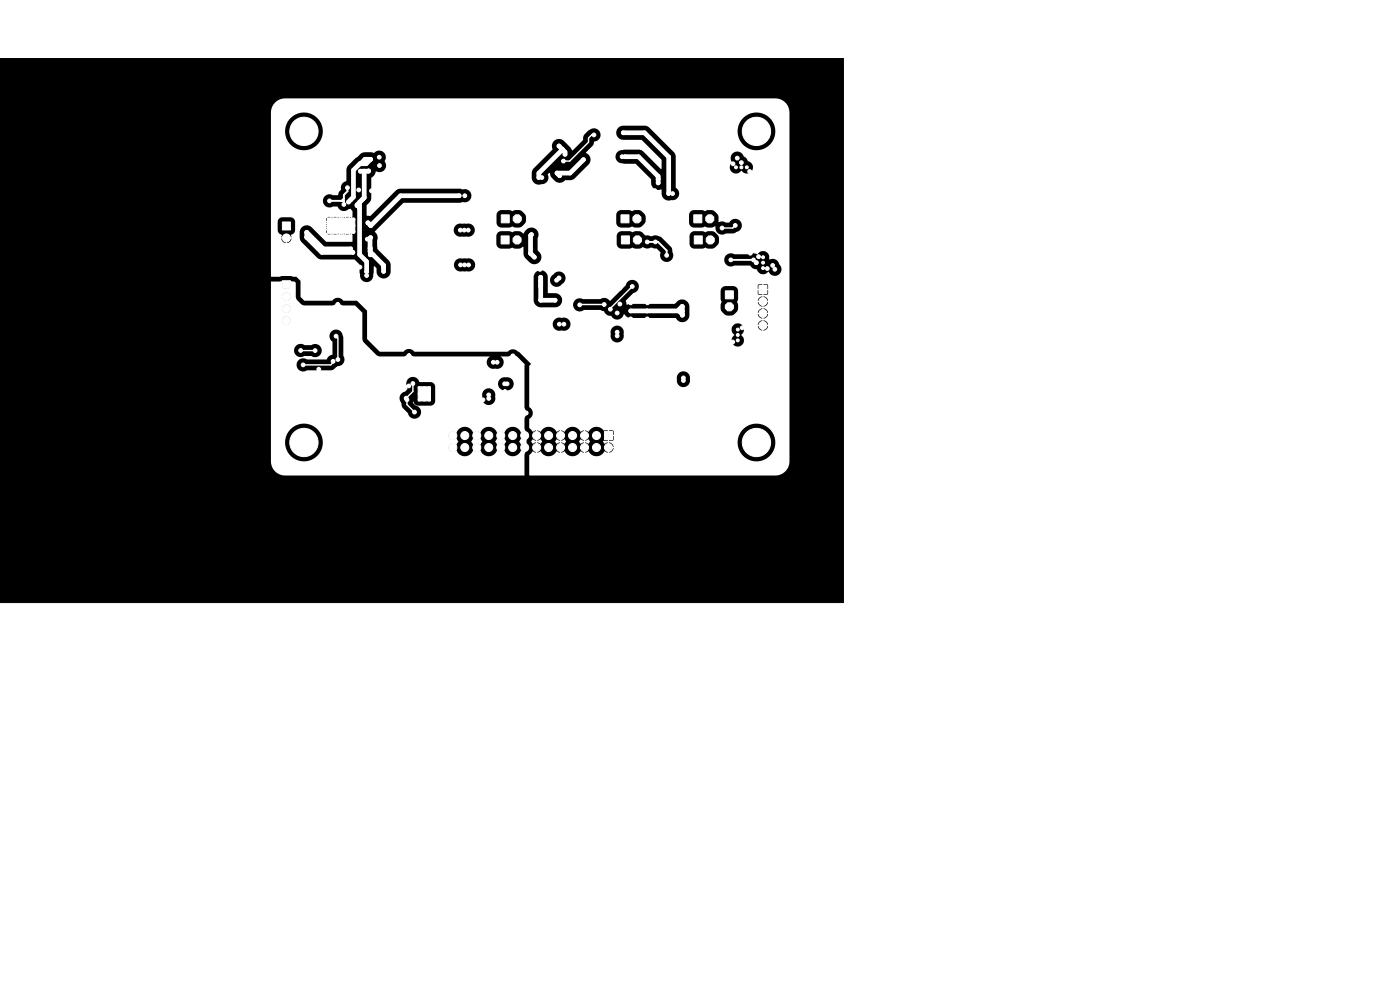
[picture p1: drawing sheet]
<svg xmlns="http://www.w3.org/2000/svg" width="297mm" height="210mm" viewBox="0 0 297 210" stroke-linecap="round" stroke-linejoin="round" font-family="sans-serif">
<path d="M-.1 12.4h179v115.4h-179z" fill="#000" stroke="#000" stroke-width=".21"/>
<g fill="#fff" stroke="#fff" stroke-width=".21">
<path d="M106.3 50.1h1.7v1.6h-1.7z"/>
<path d="M106.4 45.6h1.6v1.7h-1.6z"/>
<path d="M153.9 61.7h1.7v1.7h-1.7z"/>
<path d="M147.3 50.1h1.7v1.6h-1.7z"/>
<path d="M59.9 47.1h1.7v1.7h-1.7z"/>
<path d="M161 60.6h1.7v1.7h-1.7z"/>
<path d="M128.2 91.5h1.7v1.7h-1.7z"/>
<path d="M131.7 45.6h1.7v1.7h-1.7z"/>
<path d="M88.7 82.1h2.6v3h-2.6z"/>
<path d="M59.9 59.5h1.7v1.7h-1.7z"/>
<path d="M69.6 46.3h5.5l.2 .2v2.8l-.3 .2h-5.4l-.1-.3z"/>
<path d="M147.2 45.6h1.7v1.7h-1.7z"/>
<path d="M131.8 50.1h1.7v1.6h-1.7z"/>
<circle cx="156.5" cy="69.9" r=".32"/>
<circle cx="156.5" cy="71.1" r=".32"/>
<circle cx="156.5" cy="72.2" r=".32"/>
<circle cx="109.7" cy="50.9" r=".91"/>
<circle cx="109.7" cy="46.4" r=".91"/>
<circle cx="154.7" cy="65.1" r=".91"/>
<circle cx="150.7" cy="50.9" r=".91"/>
<circle cx="62.2" cy="27.9" r=".4"/>
<circle cx="62.9" cy="26.3" r=".4"/>
<circle cx="62.9" cy="29.5" r=".4"/>
<circle cx="64.5" cy="25.6" r=".4"/>
<circle cx="64.5" cy="27.9" r="3"/>
<circle cx="64.5" cy="30.1" r=".4"/>
<circle cx="66.1" cy="26.3" r=".4"/>
<circle cx="66.1" cy="29.5" r=".4"/>
<circle cx="66.7" cy="27.9" r=".4"/>
<circle cx="60.8" cy="50.5" r=".85"/>
<circle cx="158.2" cy="27.9" r=".4"/>
<circle cx="158.9" cy="26.3" r=".4"/>
<circle cx="158.9" cy="29.5" r=".4"/>
<circle cx="160.5" cy="25.6" r=".4"/>
<circle cx="160.5" cy="27.9" r="3"/>
<circle cx="160.5" cy="30.1" r=".4"/>
<circle cx="162.1" cy="26.3" r=".4"/>
<circle cx="162.1" cy="29.5" r=".4"/>
<circle cx="162.7" cy="27.9" r=".4"/>
<circle cx="161.8" cy="64" r=".85"/>
<circle cx="161.8" cy="66.5" r=".85"/>
<circle cx="161.8" cy="69" r=".85"/>
<circle cx="158.2" cy="93.9" r=".4"/>
<circle cx="158.9" cy="92.3" r=".4"/>
<circle cx="158.9" cy="95.5" r=".4"/>
<circle cx="160.5" cy="91.6" r=".4"/>
<circle cx="160.5" cy="93.9" r="3"/>
<circle cx="160.5" cy="96.1" r=".4"/>
<circle cx="162.1" cy="92.3" r=".4"/>
<circle cx="162.1" cy="95.5" r=".4"/>
<circle cx="162.7" cy="93.9" r=".4"/>
<circle cx="129.1" cy="94.9" r=".85"/>
<circle cx="126.5" cy="92.4" r=".85"/>
<circle cx="126.5" cy="94.9" r=".85"/>
<circle cx="124" cy="92.4" r=".85"/>
<circle cx="124" cy="94.9" r=".85"/>
<circle cx="121.5" cy="92.4" r=".85"/>
<circle cx="121.5" cy="94.9" r=".85"/>
<circle cx="118.9" cy="92.4" r=".85"/>
<circle cx="118.9" cy="94.9" r=".85"/>
<circle cx="116.4" cy="92.4" r=".85"/>
<circle cx="116.4" cy="94.9" r=".85"/>
<circle cx="113.8" cy="92.4" r=".85"/>
<circle cx="113.8" cy="94.9" r=".85"/>
<circle cx="111.3" cy="92.4" r=".85"/>
<circle cx="111.3" cy="94.9" r=".85"/>
<circle cx="108.8" cy="92.4" r=".85"/>
<circle cx="108.8" cy="94.9" r=".85"/>
<circle cx="106.2" cy="92.4" r=".85"/>
<circle cx="106.2" cy="94.9" r=".85"/>
<circle cx="103.7" cy="92.4" r=".85"/>
<circle cx="103.7" cy="94.9" r=".85"/>
<circle cx="101.1" cy="92.4" r=".85"/>
<circle cx="101.1" cy="94.9" r=".85"/>
<circle cx="98.6" cy="92.4" r=".85"/>
<circle cx="98.6" cy="94.9" r=".85"/>
<circle cx="96.1" cy="92.4" r=".85"/>
<circle cx="96.1" cy="94.9" r=".85"/>
<circle cx="135.1" cy="46.4" r=".91"/>
<circle cx="91.1" cy="84.8" r=".26"/>
<circle cx="91.1" cy="83.6" r=".26"/>
<circle cx="91.1" cy="82.3" r=".26"/>
<circle cx="90" cy="84.8" r=".26"/>
<circle cx="90" cy="83.6" r=".26"/>
<circle cx="90" cy="82.3" r=".26"/>
<circle cx="89" cy="84.8" r=".26"/>
<circle cx="89" cy="83.6" r=".26"/>
<circle cx="89" cy="82.3" r=".26"/>
<circle cx="161.9" cy="54.6" r=".32"/>
<circle cx="161.9" cy="55.7" r=".32"/>
<circle cx="161.9" cy="56.9" r=".32"/>
<circle cx="60.8" cy="62.9" r=".85"/>
<circle cx="60.8" cy="65.5" r=".85"/>
<circle cx="60.8" cy="68" r=".85"/>
<circle cx="75" cy="46.6" r=".32"/>
<circle cx="73.7" cy="46.6" r=".32"/>
<circle cx="72.4" cy="46.6" r=".32"/>
<circle cx="71.1" cy="46.6" r=".32"/>
<circle cx="69.8" cy="46.6" r=".32"/>
<circle cx="75" cy="47.9" r=".32"/>
<circle cx="73.7" cy="47.9" r=".32"/>
<circle cx="72.4" cy="47.9" r=".32"/>
<circle cx="71.1" cy="47.9" r=".32"/>
<circle cx="69.8" cy="47.9" r=".32"/>
<circle cx="75" cy="49.2" r=".32"/>
<circle cx="73.7" cy="49.2" r=".32"/>
<circle cx="72.4" cy="49.2" r=".32"/>
<circle cx="71.1" cy="49.2" r=".32"/>
<circle cx="69.8" cy="49.2" r=".32"/>
<circle cx="62.2" cy="93.9" r=".4"/>
<circle cx="62.9" cy="92.3" r=".4"/>
<circle cx="62.9" cy="95.5" r=".4"/>
<circle cx="64.5" cy="91.6" r=".4"/>
<circle cx="64.5" cy="93.9" r="3"/>
<circle cx="64.5" cy="96.1" r=".4"/>
<circle cx="66.1" cy="92.3" r=".4"/>
<circle cx="66.1" cy="95.5" r=".4"/>
<circle cx="66.7" cy="93.9" r=".4"/>
<circle cx="156.1" cy="35.5" r=".32"/>
<circle cx="157.3" cy="35.5" r=".32"/>
<circle cx="158.4" cy="35.5" r=".32"/>
<circle cx="150.6" cy="46.4" r=".91"/>
<circle cx="135.2" cy="50.9" r=".91"/>
<circle cx="114.3" cy="37.7" r=".4"/>
<circle cx="119.9" cy="32.7" r=".4"/>
<circle cx="118.6" cy="31" r=".4"/>
<circle cx="119.3" cy="31.7" r=".4"/>
<circle cx="115" cy="37.7" r=".4"/>
<circle cx="73.7" cy="39.8" r=".4"/>
<circle cx="73" cy="43.4" r=".4"/>
<circle cx="69.9" cy="42.6" r=".4"/>
<circle cx="65.1" cy="50.3" r=".4"/>
<circle cx="65.1" cy="49.3" r=".4"/>
<circle cx="74.9" cy="53.5" r=".4"/>
<circle cx="74.4" cy="52.8" r=".4"/>
<circle cx="63.5" cy="55.4" r=".4"/>
<circle cx="155.5" cy="34.7" r=".4"/>
<circle cx="146.8" cy="37.4" r=".4"/>
<circle cx="133.8" cy="64.2" r=".4"/>
<circle cx="152.4" cy="68.7" r=".4"/>
<circle cx="87.2" cy="52.9" r=".4"/>
<circle cx="151.1" cy="58.1" r=".4"/>
<circle cx="161.7" cy="41" r=".4"/>
<circle cx="159.8" cy="51.7" r=".4"/>
<circle cx="159" cy="36.4" r=".4"/>
<circle cx="160.9" cy="54.4" r=".4"/>
<circle cx="114.6" cy="57.1" r=".4"/>
<circle cx="78.8" cy="40.5" r=".4"/>
<circle cx="85.9" cy="44" r=".4"/>
<circle cx="68.6" cy="35.2" r=".4"/>
<circle cx="159.2" cy="53.7" r=".4"/>
<circle cx="73.6" cy="58.2" r=".4"/>
<circle cx="76.1" cy="40.3" r=".4"/>
<circle cx="76.4" cy="56.7" r=".4"/>
<circle cx="151.5" cy="34.6" r=".4"/>
<circle cx="125" cy="38.4" r=".4"/>
<circle cx="128.1" cy="61.1" r=".4"/>
<circle cx="133.8" cy="67.6" r=".4"/>
<circle cx="162.8" cy="57" r=".4"/>
<circle cx="137.4" cy="64.2" r=".4"/>
<circle cx="129.8" cy="61.1" r=".4"/>
<circle cx="146.1" cy="56.1" r=".4"/>
<circle cx="157.5" cy="69.5" r=".4"/>
<circle cx="120.2" cy="43.4" r=".4"/>
<circle cx="138.9" cy="40.4" r=".4"/>
<circle cx="137.3" cy="67.6" r=".4"/>
<circle cx="159.7" cy="46.1" r=".4"/>
<circle cx="63.5" cy="54.4" r=".4"/>
<circle cx="155.5" cy="72.5" r=".4"/>
<circle cx="145.3" cy="48.6" r=".4"/>
<circle cx="131.5" cy="61.1" r=".4"/>
<circle cx="111.6" cy="87.6" r=".4"/>
<circle cx="93.3" cy="85.3" r=".4"/>
<circle cx="73.5" cy="89.2" r=".4"/>
<circle cx="109" cy="79" r=".4"/>
<circle cx="107.1" cy="83" r=".4"/>
<circle cx="91.5" cy="78.1" r=".4"/>
<circle cx="108.8" cy="75.5" r=".4"/>
<circle cx="63.8" cy="66.3" r=".4"/>
<circle cx="76.3" cy="72.7" r=".4"/>
<circle cx="94.5" cy="80.8" r=".4"/>
<circle cx="101.1" cy="78.6" r=".4"/>
<circle cx="80.8" cy="78.8" r=".4"/>
<circle cx="93.3" cy="82" r=".4"/>
<circle cx="71.9" cy="88.6" r=".4"/>
<circle cx="83.3" cy="80.8" r=".4"/>
<circle cx="86.8" cy="75.4" r=".4"/>
<circle cx="71.7" cy="64.6" r=".4"/>
<circle cx="102.5" cy="84.8" r=".4"/>
<circle cx="67.6" cy="78.3" r=".4"/>
<circle cx="86.7" cy="81.9" r=".4"/>
<circle cx="76.3" cy="78" r=".4"/>
<circle cx="93.3" cy="82.9" r=".4"/>
<circle cx="153.2" cy="48.4" r=".4"/>
<circle cx="156" cy="47.8" r=".4"/>
<circle cx="160.4" cy="55.7" r=".4"/>
<circle cx="155" cy="55.1" r=".4"/>
<circle cx="159.8" cy="55.1" r=".4"/>
<circle cx="77.8" cy="58.4" r=".4"/>
<circle cx="98.5" cy="48.8" r=".4"/>
<circle cx="78.2" cy="36.3" r=".4"/>
<circle cx="77.8" cy="57.6" r=".4"/>
<circle cx="77.3" cy="36.3" r=".4"/>
<circle cx="76.3" cy="44.2" r=".4"/>
<circle cx="76.5" cy="36.3" r=".4"/>
<circle cx="75.7" cy="43.6" r=".4"/>
<circle cx="97.7" cy="56.2" r=".4"/>
<circle cx="98.6" cy="56.2" r=".4"/>
<circle cx="99.3" cy="48.8" r=".4"/>
<circle cx="99.4" cy="56.2" r=".4"/>
<circle cx="97.7" cy="48.8" r=".4"/>
<circle cx="98.6" cy="41.5" r=".4"/>
<circle cx="78.7" cy="47.8" r=".4"/>
<circle cx="97.4" cy="41.5" r=".4"/>
<circle cx="78.1" cy="47.3" r=".4"/>
<circle cx="114.7" cy="58.8" r=".4"/>
<circle cx="114.7" cy="59.5" r=".4"/>
<circle cx="114.7" cy="63.6" r=".4"/>
<circle cx="117.8" cy="63.7" r=".4"/>
<circle cx="139" cy="51.3" r=".4"/>
<circle cx="141.4" cy="54.2" r=".4"/>
<circle cx="137.3" cy="51.3" r=".4"/>
<circle cx="87.9" cy="87.4" r=".4"/>
<circle cx="86.2" cy="84.5" r=".4"/>
<circle cx="87.6" cy="81.4" r=".4"/>
<circle cx="86.3" cy="84.8" r=".4"/>
<circle cx="132" cy="33.2" r=".4"/>
<circle cx="145" cy="80.7" r=".4"/>
<circle cx="132.6" cy="33.2" r=".4"/>
<circle cx="139.6" cy="38" r=".4"/>
<circle cx="145" cy="80.2" r=".4"/>
<circle cx="139.6" cy="38.8" r=".4"/>
<circle cx="142.7" cy="41.1" r=".4"/>
<circle cx="141.9" cy="41" r=".4"/>
<circle cx="132.2" cy="28.2" r=".4"/>
<circle cx="156.4" cy="33.5" r=".4"/>
<circle cx="157.3" cy="34.5" r=".4"/>
<circle cx="144.8" cy="66.8" r=".4"/>
<circle cx="133.8" cy="66" r=".4"/>
<circle cx="144.7" cy="66" r=".4"/>
<circle cx="144.7" cy="65" r=".4"/>
<circle cx="137.3" cy="66" r=".4"/>
<circle cx="130.9" cy="71.2" r=".4"/>
<circle cx="131.5" cy="64.5" r=".4"/>
<circle cx="130.9" cy="70.5" r=".4"/>
<circle cx="130.9" cy="66.4" r=".4"/>
<circle cx="164.4" cy="57.1" r=".4"/>
<circle cx="163.9" cy="56.3" r=".4"/>
<circle cx="103.7" cy="83.8" r=".4"/>
<circle cx="103.7" cy="84.5" r=".4"/>
<circle cx="123" cy="64.7" r=".4"/>
<circle cx="128.2" cy="64.6" r=".4"/>
<circle cx="104.7" cy="76.8" r=".4"/>
<circle cx="105.5" cy="76.8" r=".4"/>
<circle cx="107.1" cy="81.4" r=".4"/>
<circle cx="107.6" cy="81.4" r=".4"/>
<circle cx="119.5" cy="34.2" r=".4"/>
<circle cx="126" cy="28.6" r=".4"/>
<circle cx="66.9" cy="74.4" r=".4"/>
<circle cx="63.8" cy="74.3" r=".4"/>
<circle cx="112.6" cy="53.7" r=".4"/>
<circle cx="112.7" cy="49.8" r=".4"/>
<circle cx="113.4" cy="54.5" r=".4"/>
<circle cx="123.8" cy="33.9" r=".4"/>
<circle cx="118.7" cy="37.3" r=".4"/>
<circle cx="118.2" cy="36.7" r=".4"/>
<circle cx="118.6" cy="59" r=".4"/>
<circle cx="118.1" cy="59.4" r=".4"/>
<circle cx="118.7" cy="68.8" r=".4"/>
<circle cx="119.6" cy="68.8" r=".4"/>
<circle cx="77.9" cy="50.7" r=".4"/>
<circle cx="81.4" cy="56.7" r=".4"/>
<circle cx="81.4" cy="57.6" r=".4"/>
<circle cx="79.2" cy="54" r=".4"/>
<circle cx="78.6" cy="54" r=".4"/>
<circle cx="78.6" cy="50.4" r=".4"/>
<circle cx="78.6" cy="33.8" r=".4"/>
<circle cx="80.5" cy="35.1" r=".4"/>
<circle cx="76.5" cy="34.7" r=".4"/>
<circle cx="80.5" cy="33.3" r=".4"/>
<circle cx="74.4" cy="42.3" r=".4"/>
<circle cx="73.9" cy="42.8" r=".4"/>
<circle cx="77.4" cy="33.8" r=".4"/>
<circle cx="71.7" cy="76.3" r=".4"/>
<circle cx="71.3" cy="71.3" r=".4"/>
<circle cx="64.3" cy="77.4" r=".4"/>
<circle cx="70.7" cy="76.6" r=".4"/>
<circle cx="134.1" cy="60.8" r=".4"/>
<circle cx="129.5" cy="65.6" r=".4"/>
</g>
<g fill="none" stroke="#fff" stroke-width="1">
<path d="M76.5 34.7l.9-.9h1.2l-.9 .9h-1.4l-1.3 1.4v5.7l-1.1 1M77.3 36.3h.1M77.3 36.3v5.6l-1.6 1.6v.1M78.2 36.3h-1.7M118.6 31l1.3 1.3v.4M119.3 31.7l-5 5v1M123.8 33.9l-2.9 2.8h-2.7l.5 .6M132.2 28.2h4.5l5.2 5.1v7.7M132.6 33.2h2.9l4.1 4.2v1.4M63.5 54.4v1M74.4 52.8h-5.8l-3.5-3.5v1l3.2 3.2h6.6M76.3 42.9v11.1l1.5 1.5v2.1"/>
<path d="M78.1 47.3h.1M78.5 52.6l.1 1.4M78.6 50.4l-.1 3 2.9 2.9v1.3M97.4 41.5h-12.4l-6.3 6.3-.6-.5M112.7 49.8l-.1 .2v3.7l.8 .8M114.7 58.8v4.8l3.1 .1M133.8 66h10.9M144.8 66.7l-.8-.7v-.3l.7-.7 .1 1.8"/>
</g>
<path d="M73.7 39.8v.8l-.7 .7v2.1M69.9 42.6h3.1M72.7 42.6l.3 .3M73 42.1l-.6 .5M137.3 51.3h2.3l1.8 1.8v1.1M155 55.1h4.8l.6 .6" fill="none" stroke="#fff" stroke-width=".4"/>
<path d="M126 28.6h-.5l-.6 .7v.9l-4 4h-1.4M156 47.8l-.6 .6h-2.2M63.8 74.3v.1M63.8 74.4h3.1M70.7 76.6v.3l-.5 .5h-5.9M71.3 71.3l.4 .4v4.6M128.2 64.6l-5.2 .1M134.1 60.8l-4.6 4.6v.2M83.3 80.8h.9l1.1 1.1h1.4M87.6 81.4v1.6l-1.4 1.5v.1l.1 .2v1l1.6 1.6" fill="none" stroke="#fff" stroke-width=".3"/>
<g fill="#fff">
<path d="M58.4 21.7l1-.6 1.1-.2h104l1.2 .3 1.2 .9 .4 .8 .2 1v74l-.2 .9-.4 .9-1.2 .9-1.2 .3h-52.2v-4.3l.7-.9 .7 .3v-2.2h.3v2.2l.6-.3a2.04 2.04 0 0 0 3.6 0 1.34 1.34 0 0 0 1.6 .1 1.95 1.95 0 0 0 3.4-.1l.7 .3v-2.2h.2v2.2l.7-.3a1.98 1.98 0 0 0 3.5 0l.7 .3v-.9h.2v.9a1.09 1.09 0 0 0 1-.9h-1.2v-1.3h.2v1h1l-.3-.6-.5-.3h27.1a4 4 0 0 0 5.9 3.5 4 4 0 0 0 .3-6.9 4 4 0 0 0-6.2 3v.4l-27.5-.1-.7 .3-.4-.5 .2-.1h.9v-1h.2v1h.8l.2-.2v-.8h-1.2v-1.2h.2v1h1v-.8l-.2-.2h-1.9a1.97 1.97 0 0 0-3.3 .3l-.7-.3v2.2l.7-.3a.49 .49 0 0 1 .4 .5 .49 .49 0 0 1-.4 .4h-.1a1.38 1.38 0 0 0-1.6 0 .44 .44 0 0 1-.1-.7 .44 .44 0 0 1 .7 .1h.2v-2.2l-.7 .3a1.98 1.98 0 0 0-3.5 0l-.7-.3v2.2l.7-.3a.49 .49 0 0 1 .4 .5 .49 .49 0 0 1-.4 .4l-.7-.3v2.2h-.2v-2.2l-.2 .1a.44 .44 0 0 1-.7 0 .44 .44 0 0 1 .3-.7l.6 .3v-2.2l-.6 .3a2.04 2.04 0 0 0-3.6 0l-.6-.3v2.2l.7-.3a.49 .49 0 0 1 .3 .5 .49 .49 0 0 1-.3 .4h-.1a1.38 1.38 0 0 0-1.6 0 .44 .44 0 0 1-.2-.7 .44 .44 0 0 1 .7 .1h.2v-2.2l-.7 .3-.7-.8v-1.9a1.52 1.52 0 0 0 0-2.6v-5.6h31.3a1.45 1.45 0 0 0 1.7 1.4 1.45 1.45 0 0 0 1.1-1.9 1.45 1.45 0 0 0-1.7-1.4 1.45 1.45 0 0 0-1.1 1.9h-31.3v-3l.4-.5-2.6-2.6h-.2a1.48 1.48 0 0 0-2.2 0h-19.8a1.48 1.48 0 0 0-2.4 0h-4.9l-2.7-2.6v-.8h51.6a1.4 1.4 0 0 0 .9 1.4 1.4 1.4 0 0 0 1.5-.4l23.3 .1a1.35 1.35 0 0 0 2.1 1 1.35 1.35 0 0 0 0-2.3l.5-.8v-.6l-.2-.4h3.2a1.09 1.09 0 0 0 .9 .9v-.9h.3v.9l.7-.3 .2-.6h-5.3l-.2-.3h4.3v-1h.3v1l.9-.1a1.1 1.1 0 0 0-1.1-.9 1.1 1.1 0 0 0-1 1h-3.4a1.36 1.36 0 0 0-2 .3 1.36 1.36 0 0 0 .4 1.9l-.5 .6-.1 .5h-23.3l.4-.5v-.8a1.44 1.44 0 0 0-1.5-1.8 1.44 1.44 0 0 0-1.3 1.9v.2h-51.6v-2.4h39.3a1.53 1.53 0 0 0 2.1 1.3 1.44 1.44 0 0 0 1.7-1.5 1.44 1.44 0 0 0-2-1.2 1.41 1.41 0 0 0-1.8 1.4h-39.3v-2.9l-2.2-2.1h-2.8l-.3-.2h40.6l.3 1 .5 .4 .6 .2h3.2l.7-.2 .4-.3h2.7a1.43 1.43 0 0 0 .8 1.3 1.43 1.43 0 0 0 1.5-.3h3.4l.5 .2a.55 .55 0 0 1 .6 .6 1.63 1.63 0 0 0 1.3 .5v.1a1.49 1.49 0 0 0 1.5 .7 1.49 1.49 0 0 0 1.2-1.1h.1a1.47 1.47 0 0 0 1.2 .8h9.7a1.53 1.53 0 0 0 1.8 .8 1.53 1.53 0 0 0 1.1-1.7v-1.2h6.6l.3 .8 1 .7h1.1l.5-.3h5l.2 .6 .7 .4v-1h.3v1a1.09 1.09 0 0 0 .9-1h-7.1l.3-.2h5.6v-1h.3v1l.9-.1a1.1 1.1 0 0 0-1.1-.9 1.1 1.1 0 0 0-1 1h-4.7l.5-.8v-1l-.2-.5h4.4l.2 .6 .7 .3v-.9h.3v.9a1.09 1.09 0 0 0 .9-.9h-6.5l.1-.3h5.2v-.9h.3v.9h.9a1.1 1.1 0 0 0-1.1-.9 1.1 1.1 0 0 0-1 .9h-4.3l.1-2.3h4.1l.1 .9 .2 .1h.7v-1h.3v1h.8l.1-.2v-.8h-6.3l-.1-.2h5.2v-1h.3v1h.9v-.8l-.1-.2h-1.9l-.2 .2v.8h-4.2l-.4-.4a3.9 3.9 0 0 0-2.6-.1l-.3 .2-.3 .5v1.8l.2 .8-.2 .5v.8h-6.6l-.1-.8-.3-.5-.5-.4-.6-.2-.9 .2-.8 .8h-9.4l-.7 .1-.2-.8 1.6-1.6a1.42 1.42 0 0 0 .7-2.4 1.42 1.42 0 0 0-2.4 .8l-3.2 3.2a1.58 1.58 0 0 0-2.1-.4h-3.7a1.42 1.42 0 0 0-2.1 1.3h-2.7l.1-.2a1.5 1.5 0 0 0-1.2-2.3l-1.6-.1v-2.7h.5a1.44 1.44 0 0 0 1 1.4 1.44 1.44 0 0 0 1.6-.6 1.43 1.43 0 0 0 .2-2.3 1.43 1.43 0 0 0-2.2 .4l-.5 .5-.1 .6h-.5v-.8a1.5 1.5 0 0 0-1.6-1.3 1.5 1.5 0 0 0-1.4 1.5v4.8h-40.6a1.48 1.48 0 0 0-2.2 .2h-5.8l-.8-.9v-3.3l-.9-.9-1.2-.2h-1.8l-.6 .2-1.8-.1v-8h2.2l.2 .6 .7 .4v-1h.3v1a1.09 1.09 0 0 0 1-1h-4.4v-1.8h1.4a1.27 1.27 0 0 0 .9 1.1l-.1 .5 3.9-.1 .3 1 3.3 3.3 .6 .4h7.4l1.1 1.1 .1 2a1.45 1.45 0 0 0 1.4 1.7 1.45 1.45 0 0 0 1.4-1.7l.2-1.6 .5 .4v.9a1.5 1.5 0 0 0 1.6 1.3 1.5 1.5 0 0 0 1.4-1.5v-1.4h13.4a1.47 1.47 0 0 0 1.9 1.4l.7-.1a1.45 1.45 0 0 0 1.9-1.4 1.45 1.45 0 0 0-2-1.3h-.4a1.79 1.79 0 0 0-2.1 1.1v.3h-13.4l-.3-.9-2.5-2.5-.1-1.9h25.3l.1 1.2a1.05 1.05 0 0 0 1 .7l1.8-.1 .4-.2 .6 .2 .8 .1 1-.4 .2 2 1.3 1.4a1.54 1.54 0 0 0 2.2-.5 1.54 1.54 0 0 0-.6-2.1v-2.3h16.7l.1 1.2 .4 .5 .4 .1 1.8 .1 .7-.3 .5 .2 .9 .1 .9-.4a1.73 1.73 0 0 0 1.8 .1l1 .2 .8 .8a1.45 1.45 0 0 0 .5 1.8 1.45 1.45 0 0 0 1.8-.2h11.2l.1 .3a1.42 1.42 0 0 0 2.1 .9l3.4 .1a1.9 1.9 0 0 0 1.4 .8 1.37 1.37 0 0 0 1.1 1 1.37 1.37 0 0 0 1.3-.6 1.43 1.43 0 0 0 2.1 .7 1.43 1.43 0 0 0 .2-2.2 1.58 1.58 0 0 0-2.1-1.1 1.38 1.38 0 0 0-.8-1.7 1.38 1.38 0 0 0-1.8 .7l-.6-.3-.9 .2h-3.3a1.42 1.42 0 0 0-2.2 1.2h-11.2l.1-.1a2.41 2.41 0 0 0 .1-1.8l-.2-.7-1.5-1.6h5.4v1l.2 .4 .4 .4 .4 .1 1.8-.1 .5-.2 .5 .2h1.1l.6-.3 .7-.8a1.88 1.88 0 0 0-1.5-2.6l-.9 .1-.4 .2-.8-.3-2 .1a1.05 1.05 0 0 0-.6 1v.8h-5.4l-1-.8a2.06 2.06 0 0 0-1.8 0l-.6-.2a.89 .89 0 0 1-1.2-.6l-.7-.3-.9 .1-.5 .2-.7-.3-1.8 .1-.4 .1-.4 .5-.1 1.2h-16.7v-.4a1.56 1.56 0 0 0-.9-2.1 1.56 1.56 0 0 0-2 1l-.2 .1-.6-.4-.4-.1-.8 .1-.5 .2-.7-.3-2 .1a1.05 1.05 0 0 0-.7 1v.8h-25.3a1.91 1.91 0 0 0-.5-1.8l.3-.3h16.4a1.46 1.46 0 0 0 1.9 1.4h.8a1.43 1.43 0 0 0 1.8-1.4 1.43 1.43 0 0 0-1.9-1.3l-.5-.1a1.64 1.64 0 0 0-2.1 1.4h-16.4l2.4-2.4h23.1v1l.2 .4 .5 .4 .4 .1h1.8l.5-.3 .7 .3 1-.1 1-.9 .2-.9h19.1l.1 1.2a1.05 1.05 0 0 0 1 .7h1.8l.5-.3 .7 .3 1-.1 1-.9 .2-.9h9.2l.1 1.2 .3 .5 .4 .2h1.8l.8-.3 .4 .3h.9l.9-.3a1.49 1.49 0 0 0 1.5 1.8l.7-.3h1.6l.5-.2a1.42 1.42 0 0 0 1.1-2.2 1.42 1.42 0 0 0-2.5 .1h-.7l-.7-.2-.8 .1-.1-.2a1.88 1.88 0 0 0-1.5-2.3h-.9l-.4 .2-.8-.2h-2l-.5 .6-.1 1.2h-9.2v-.3a1.52 1.52 0 0 0-.8-1.2l-.7-.3h-.9l-.5 .2-.7-.2h-2a1.05 1.05 0 0 0-.7 1v.8h-19.1a1.69 1.69 0 0 0-1.1-1.7l-1.1-.1-.7 .2-.7-.2h-2a1.05 1.05 0 0 0-.7 1v.8h-23.1l3.4-3.4h11.9l.6-.1a1.43 1.43 0 0 0 1.9-1.4 1.43 1.43 0 0 0-1.9-1.3l-.6-.2-12.9 .1-.7 .4-5.3 5.3-.8-.1v-2.2l.7-.7 .3-.7v-4.4l.8-.9h33.2v.9a1.6 1.6 0 0 0 2.3 1.4 1.51 1.51 0 0 0 1.1-2.2l.4-.2 .3 .8 .8 .9a1.57 1.57 0 0 0 2.3-.2h1.2l.8-.5 3-3 .3-.6-.2-.9h5.5a1.59 1.59 0 0 0 1.8 1.5l2.5 .1 3.2 3.2v.9a1.63 1.63 0 0 0 2.2 1.3l.1 .9a1.6 1.6 0 0 0 2.2 1.4 1.44 1.44 0 0 0 1.4-1.1 1.44 1.44 0 0 0-.6-1.6v-4.2h11.4a1.39 1.39 0 0 0 1.1 1.2 1.39 1.39 0 0 0 1.4-.6 1.35 1.35 0 0 0 2.3 0 1.35 1.35 0 0 0-1-2.1l-.2-.5-.6-.4a1.48 1.48 0 0 0-2-.9 1.48 1.48 0 0 0-.5 2.2l-.4 .5-.1 .6h-11.4l-.1-2.5-.1-.5-4.6-4.7h17.9a4 4 0 0 0 5.9 3.5 4 4 0 0 0 .3-6.9 4 4 0 0 0-6.2 3v.4h-17.9l-1-.9-.6-.3h-5a1.5 1.5 0 0 0-1.3 1.6 1.5 1.5 0 0 0 1.5 1.4h3.9l4.2 4.2v1.9h-.2l-3.9-3.9-.7-.2h-3a1.71 1.71 0 0 0-1.9 1.5h-5.5l-.8-.9 1.5-1.5 .3-.8a1.42 1.42 0 0 0 1-2.1 1.42 1.42 0 0 0-2.3-.2l-.9 1-.2 1-2.2 2.2-1.9-2a1.55 1.55 0 0 0-2-.1 1.55 1.55 0 0 0-.4 1.9l-4.1 4.1-.3 1h-33.2l.1-.4a1.52 1.52 0 0 0 1.9-.4 1.52 1.52 0 0 0 0-1.9 1.46 1.46 0 0 0-.4-1.9 1.46 1.46 0 0 0-1.9 .2l-1.8-.1-.7 .1-2.8 2.6-.5 .9v2.4a1.67 1.67 0 0 0-1.2 2l-.4 .4-.2 .7h-1.1a1.41 1.41 0 0 0-2.1 1.3 1.41 1.41 0 0 0 2.2 1.1h.9a1.56 1.56 0 0 0 2.5 .5h.3l.4 .5v1.1l-.2 .1 .2 .3-.2 .1-.3-.4-.7 .7-.5-.7h.2l.4 .4 .4-.4h-1.1l-.5 .6v2.5l.5 .6h1.1l-.4-.4-.4 .4h-.2l.5-.7 .7 .7 .4-.3-.1 .3 .2 .1-.1 1.5h-5.5l-1.6-1.6h2.6l-.4-.4-.3 .4h-1.9l-.4-.4h2l.1 .2 .3-.3-.4-.4v.5h-2l-.7-.7h2.8l1.1 1.1h1.1l-.4-.4-.4 .4h-.2l.5-.7 .7 .7h.6v-.2h.2v.2h.3l-.3-.2-.7 .2 .5-.6v-1.1h-2.5l-.6 .6h-2.7l-.7-.6h3.4v.2l.3-.2h-3.7l-1-.2-.7 .3-.3 .5-.2 .4v1.3h-1.8v-.5a1.04 1.04 0 0 0 .8-1v-1.1h6.9l-.3-.2v.2h-6.6v-.4h6.7l.5 .4h2.5v-1.1l-.5-.5 .2-.1 .3 .3v-.3h-.6l-.6 .7-.6-.7h.2l.4 .4 .4-.4h-.3h1.3v.3l.3-.3h-2.4l-1.2 1.3h-6.6l-.1-.6h6.7v.2l.4-.3-.3-.3-.1 .4h-6.7l-.3-.5-.5-.1h7.8l.3 .3 .4-.4-10.5 .1a1 1 0 0 0-.8 .9v1.8h-1.4v-20.9h3a4 4 0 0 0 5.9 3.5 4 4 0 0 0 .3-6.9 4 4 0 0 0-6.2 3v.4h-3v-4.4l.3-.9z"/>
<path d="M57.5 59.7h1.8l.6-.1v.8h1.7v-.8l.9 .1 .2 .3 .1 3.4 1 1.1 .6 .3h6.1l1.2-.6 1.1 .6h2.5l1.6 1.5 .1 6 3.2 3.2 5.5 .1 1.1-.6 .7 .5 .5 .1h15.9a1.46 1.46 0 0 0-.5 1.9 1.46 1.46 0 0 0 1.8 .7 1.41 1.41 0 0 0 1.6-.9 1.41 1.41 0 0 0-.6-1.7h1.7l1-.5 .7 .5 1.7 1.7v9l.1 .5 .6 .8-.6 .8-.1 .5v2l.3 .6h-.3v1.8l.5-.2-.1 .5 .1 .6-.5-.1v1.7h.3l-.3 .7v4.4h-51.1l-.8-.2-.7-.4-.6-.6-.5-.9-.1-.9v-4h3v.4a4 4 0 0 0 3.6 3.6 4 4 0 0 0 4.2-3h26.9v.2a.89 .89 0 0 0 .7 .7 .89 .89 0 0 0 .9-.4 1.86 1.86 0 0 0 1.8 1.4 1.86 1.86 0 0 0 1.8-1.4 .9 .9 0 0 0 1.5 0 1.86 1.86 0 0 0 1.8 1.4 1.86 1.86 0 0 0 1.8-1.4 .9 .9 0 0 0 1.5 0 1.86 1.86 0 0 0 1.8 1.4 1.86 1.86 0 0 0 1.8-1.4l.7 .4v-1.7l-.7 .4-.5-.8 .5-.8 .7 .4v-1.8l-.7 .4a1.87 1.87 0 0 0-1.8-1.4 1.87 1.87 0 0 0-1.8 1.4l-.8-.4v1.8l.8-.4 .4 .8-.4 .8-.8-.4v1.7v-1.7l-.7 .4-.5-.8 .5-.8 .7 .4v-1.8l-.7 .4a1.87 1.87 0 0 0-1.8-1.4 1.87 1.87 0 0 0-1.8 1.4l-.7-.4v1.8l.7-.4 .4 .8-.4 .8-.7-.4v1.7l-.1-1.7-.7 .4-.4-.8 .4-.8 .7 .4v-1.8l-.7 .4a1.87 1.87 0 0 0-1.8-1.4 1.87 1.87 0 0 0-1.8 1.4l-.7-.4v1.8l.7-.4 .5 .8-.5 .8-.7-.4v1.7v-.9h-27.8h27.8v-.8a.87 .87 0 0 0-.9 .8h-26.9l.2-1.4-.3-1.1h27l.3 .6 .5 .3 .1-.9h-27.9h27.9v-.9a.87 .87 0 0 0-.9 .9l-27-.1a4 4 0 0 0-4.5-2.4 4 4 0 0 0-3.2 4h-3v-9.4h27.3l.5 1.9 1.2 1.3a1.4 1.4 0 0 0 2.4 .7 1.4 1.4 0 0 0-.7-2.4l-.6-.6 .1-.3a1.15 1.15 0 0 0 1.4 1h1.8a1.15 1.15 0 0 0 1.4-1.5v-.8h10v.4a1.43 1.43 0 0 0 1.5 1.7 1.43 1.43 0 0 0 1.3-1.9 1.41 1.41 0 0 0-1.3-1.6 1.41 1.41 0 0 0-1.5 1.4h-10v-1.9l-.2-.5h13.5l.1 .3a1.79 1.79 0 0 0 2.2 1.1 1.43 1.43 0 0 0 1-1.8 1.43 1.43 0 0 0-1.7-1 1.41 1.41 0 0 0-1.6 1.4h-13.5l-.6-.3-2.4-.1a1.44 1.44 0 0 0-2-.9 1.44 1.44 0 0 0-.7 2.1v.4l-.5 .5a1.4 1.4 0 0 0-1.1 1.4h-27.3v-7.1h5.4v.2a1.4 1.4 0 0 0 2.2 1l5.3-.1 1.2-.8a1.41 1.41 0 0 0 1.3-.8 1.41 1.41 0 0 0-.1-1.4l-.1-4.3a1.42 1.42 0 0 0-2.1-1.1 1.42 1.42 0 0 0-.1 2.4v2.7a1.42 1.42 0 0 0-1.2 1.1h-4.2a1.4 1.4 0 0 0-2.2 1.1h-5.4v-3.1h4.9v.3a1.41 1.41 0 0 0 2.2 .9h1.5a1.4 1.4 0 0 0 2.2-1.1 1.4 1.4 0 0 0-2.3-1.2h-1.4a1.4 1.4 0 0 0-1.5-.1 1.4 1.4 0 0 0-.7 1.2h-4.9v-6.3h2.4v.2a.88 .88 0 0 0 .9 .7 .88 .88 0 0 0 .8-.9h-.8v.9l-.1-.9h-3.2h4.1l-.3-.6-.4-.3-.2 .9v-.9a.87 .87 0 0 0-.8 .9h-2.4v-2.5h2.4v.2a.88 .88 0 0 0 .9 .6 .88 .88 0 0 0 .8-.8h-.8v.9l-.1-.9h-3.2h4.1l-.3-.7-.4-.2-.2 .9v-.9a.87 .87 0 0 0-.8 .9h-2.4v-2.5h2.4v.1a.88 .88 0 0 0 .9 .7 .88 .88 0 0 0 .8-.8h-.8v.8l-.1-.8h-3.2l4.1-.1-.3-.6-.4-.2-.2 .8v-.8a.87 .87 0 0 0-.8 .8h-2.4v-1.6h4.1v-.9h-.8v.9l-.1-.9h-.8v.9h-2.4z"/>
</g>
</svg>
